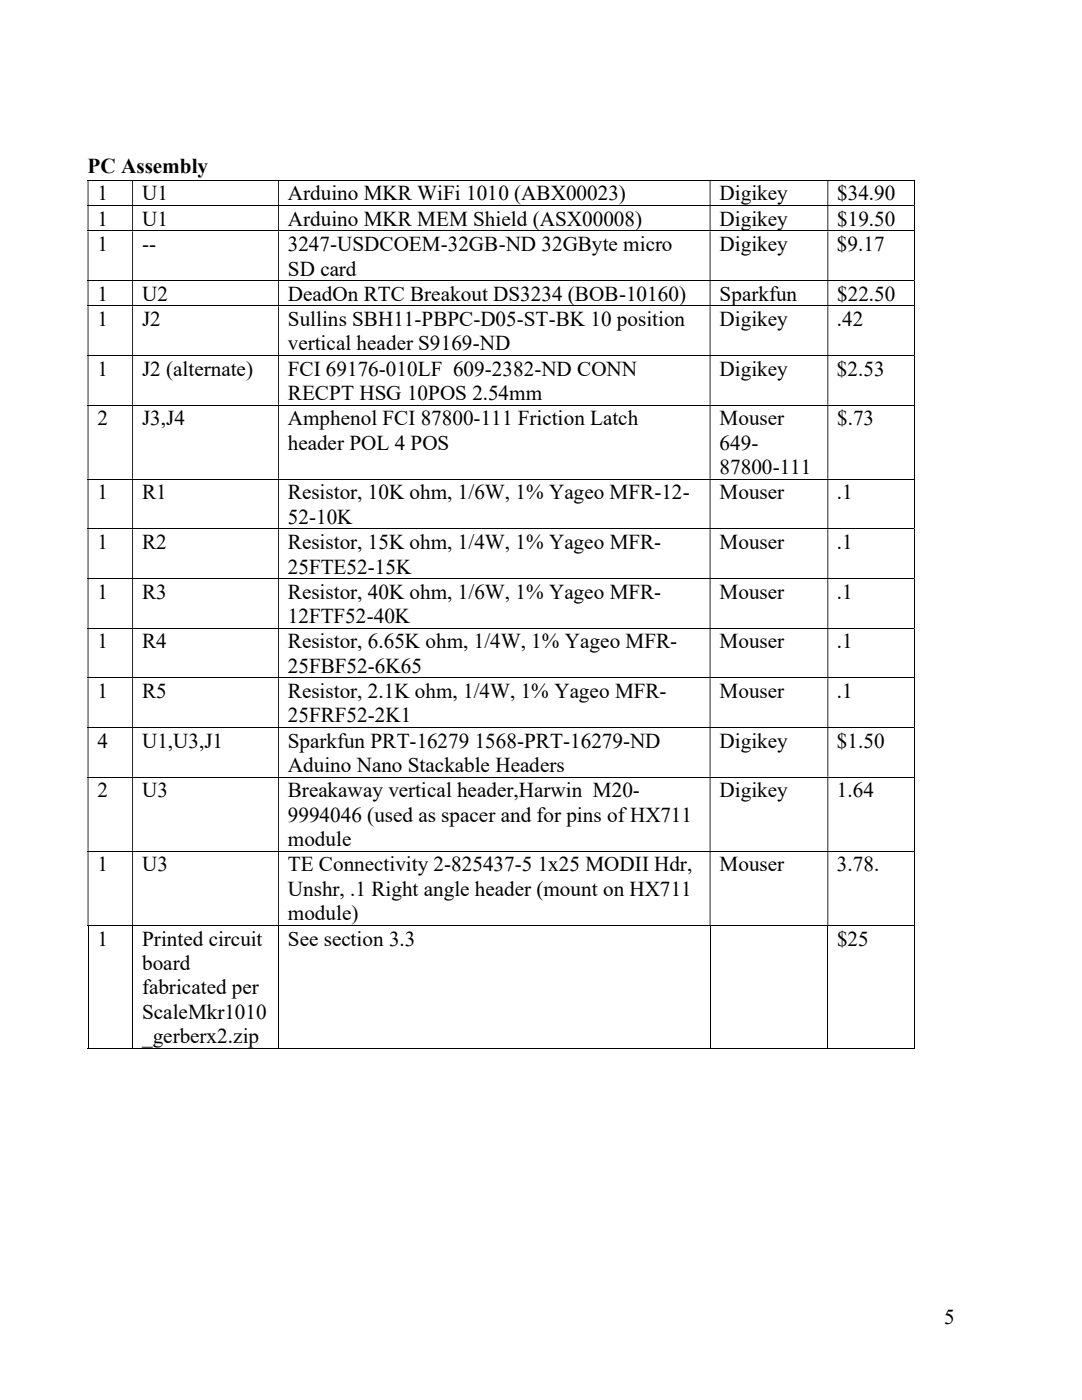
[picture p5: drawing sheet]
<svg xmlns="http://www.w3.org/2000/svg" width="216mm" height="279mm" viewBox="0 0 216 279" stroke-linecap="round" stroke-linejoin="round" font-family="sans-serif">
<defs><g id="words">
<g font-size="4.2">
<text x="17.5" y="34.6">PC Assembly</text>
<text x="19.5" y="40">1</text>
<text x="28.4" y="40">U1</text>
<text x="57.4" y="40">Arduino MKR WiFi 1010 (ABX00023)</text>
<text x="143.6" y="40">Digikey</text>
<text x="167" y="40">$34.90</text>
<text x="19.5" y="45.1">1</text>
<text x="28.4" y="45.1">U1</text>
<text x="57.4" y="45.1">Arduino MKR MEM Shield (ASX00008)</text>
<text x="143.6" y="45.1">Digikey</text>
<text x="167" y="45.1">$19.50</text>
<text x="19.5" y="50.1">1</text>
<text x="28.3" y="50.1">--</text>
<text x="57.4" y="50.1">3247-USDCOEM-32GB-ND 32GByte micro</text>
<text x="143.6" y="50.1">Digikey</text>
<text x="167" y="50.1">$9.17</text>
<text x="57.4" y="55">SD card</text>
<text x="19.5" y="60">1</text>
<text x="19.5" y="65.1">1</text>
<text x="28.3" y="65.1">J2</text>
<text x="28.4" y="60">U2</text>
<text x="57.4" y="60">DeadOn RTC Breakout DS3234 (BOB-10160)</text>
<text x="57.5" y="65.1">Sullins SBH11-PBPC-D05-ST-BK 10 position</text>
<text x="143.6" y="60">Sparkfun</text>
<text x="143.6" y="65.1">Digikey</text>
<text x="167" y="65.1">.42</text>
<text x="167" y="60">$22.50</text>
<text x="57.4" y="69.9">vertical header S9169-ND</text>
<text x="19.5" y="75">1</text>
<text x="28.3" y="75">J2 (alternate)</text>
<text x="57.4" y="75">FCI 69176-010LF 609-2382-ND CONN</text>
<text x="143.6" y="75">Digikey</text>
<text x="167" y="75">$2.53</text>
<text x="57.4" y="79.8">RECPT HSG 10POS 2.54mm</text>
<text x="19.5" y="84.9">2</text>
<text x="28.3" y="84.9">J3,J4</text>
<text x="57.4" y="84.9">Amphenol FCI 87800-111 Friction Latch</text>
<text x="57.4" y="89.7">header POL 4 POS</text>
<text x="143.6" y="84.9">Mouser</text>
<text x="143.6" y="89.7">649-</text>
<text x="167" y="84.9">$.73</text>
<text x="143.6" y="94.6">87800-111</text>
<text x="19.5" y="99.7">1</text>
<text x="28.3" y="99.7">R1</text>
<text x="57.4" y="99.7">Resistor, 10K ohm, 1/6W, 1% Yageo MFR-12-</text>
<text x="143.6" y="99.7">Mouser</text>
<text x="167" y="99.7">.1</text>
<text x="57.4" y="104.5">52-10K</text>
<text x="19.5" y="109.6">1</text>
<text x="28.3" y="109.6">R2</text>
<text x="57.4" y="109.6">Resistor, 15K ohm, 1/4W, 1% Yageo MFR-</text>
<text x="143.6" y="109.6">Mouser</text>
<text x="167" y="109.6">.1</text>
<text x="19.5" y="119.5">1</text>
<text x="28.3" y="119.5">R3</text>
<text x="57.4" y="119.5">Resistor, 40K ohm, 1/6W, 1% Yageo MFR-</text>
<text x="57.4" y="114.5">25FTE52-15K</text>
<text x="143.6" y="119.5">Mouser</text>
<text x="167" y="119.5">.1</text>
<text x="57.4" y="124.4">12FTF52-40K</text>
<text x="19.5" y="129.4">1</text>
<text x="28.3" y="129.4">R4</text>
<text x="57.4" y="129.4">Resistor, 6.65K ohm, 1/4W, 1% Yageo MFR-</text>
<text x="143.6" y="129.4">Mouser</text>
<text x="167" y="129.4">.1</text>
<text x="57.4" y="134.3">25FBF52-6K65</text>
<text x="19.5" y="139.3">1</text>
<text x="28.3" y="139.3">R5</text>
<text x="57.4" y="139.3">Resistor, 2.1K ohm, 1/4W, 1% Yageo MFR-</text>
<text x="143.6" y="139.3">Mouser</text>
<text x="167" y="139.3">.1</text>
<text x="19.5" y="149.2">4</text>
<text x="28.3" y="149.2">U1,U3,J1</text>
<text x="57.4" y="149.2">Sparkfun PRT-16279 1568-PRT-16279-ND</text>
<text x="57.4" y="144.2">25FRF52-2K1</text>
<text x="143.6" y="149.2">Digikey</text>
<text x="167" y="149.2">$1.50</text>
<text x="57.4" y="154.1">Aduino Nano Stackable Headers</text>
<text x="19.5" y="159.1">2</text>
<text x="28.3" y="159.1">U3</text>
<text x="57.4" y="159.1">Breakaway vertical header,Harwin M20-</text>
<text x="143.6" y="159.1">Digikey</text>
<text x="167" y="159.1">1.64</text>
<text x="57.4" y="164">9994046 (used as spacer and for pins of HX711</text>
<text x="19.5" y="173.9">1</text>
<text x="28.3" y="173.9">U3</text>
<text x="57.4" y="173.9">TE Connectivity 2-825437-5 1x25 MODII Hdr,</text>
<text x="57.4" y="168.9">module</text>
<text x="143.6" y="173.9">Mouser</text>
<text x="167" y="173.9">3.78.</text>
<text x="57.4" y="178.8">Unshr, .1 Right angle header (mount on HX711</text>
<text x="57.4" y="183.6">module)</text>
<text x="19.5" y="188.7">1</text>
<text x="28.3" y="188.7">Printed circuit</text>
<text x="57.4" y="188.7">See section 3.3</text>
<text x="167" y="188.7">$25</text>
<text x="28.4" y="193.6">board</text>
<text x="28.4" y="198.5">fabricated per</text>
<text x="28.4" y="203.3">ScaleMkr1010</text>
<text x="28.4" y="208.2">_gerberx2.zip</text>
<text x="188.4" y="264.2">5</text>
</g>
</g></defs>
<g fill="none" stroke="#000" stroke-width=".2">
<path d="M17.5 36h164.9M182.5 36.1v4.8M17.5 41h164.9M17.5 46.1h164.9M17.5 56h164.9M182.5 41.1v4.9M182.5 46.2v9.7M182.5 56.1v4.9M17.5 61h164.9M17.5 71h164.9M182.5 61.1v9.8M182.5 71v9.8"/>
<path d="M17.5 80.9h164.9M17.5 95.6h164.9M182.5 80.9v14.6M182.5 95.7v9.8M17.5 105.5h164.9M17.5 115.5h164.9M182.5 105.6v9.8M182.5 115.6v9.7M17.5 125.4h164.9M17.5 135.3h164.9M182.5 125.5v9.7M182.5 135.4v9.7"/>
<path d="M17.5 145.2h164.9M17.5 155.1h164.9M182.5 145.3v9.7M182.5 155.2v14.6M17.5 169.9h164.9M182.5 170v14.6M17.5 184.7h164.9M17.6 184.7v24.6M26.5 184.7v24.6M55.6 184.7v24.6M141.7 184.7v24.6M165.2 184.7v24.6"/>
<path d="M182.5 184.7v24.6M17.5 209.2h8.9M26.5 209.2h29M55.7 209.2h85.9M141.8 209.2h23.3M165.3 209.2h17.1"/>
</g>
<g fill="#000">
<path d="M182.4 35.9h.2v.2h-.2zM17.5 36.1h.2v4.8h-.2zM26.4 36.1h.1v4.8h-.1zM55.5 36.1h.2v4.8h-.2zM141.6 36.1h.2v4.8h-.2zM165.1 36.1h.2v4.8h-.2z" fill-rule="evenodd"/>
<path d="M182.4 40.9h.2v.2h-.2zM17.5 41.1h.2v4.9h-.2zM26.4 41.1h.1v4.9h-.1zM55.5 41.1h.2v4.9h-.2zM141.6 41.1h.2v4.9h-.2zM165.1 41.1h.2v4.9h-.2z" fill-rule="evenodd"/>
<path d="M182.4 46h.2v.2h-.2zM17.5 46.2h.2v9.7h-.2zM26.4 46.2h.1v9.7h-.1zM55.5 46.2h.2v9.7h-.2zM141.6 46.2h.2v9.7h-.2zM165.1 46.2h.2v9.7h-.2z" fill-rule="evenodd"/>
<path d="M182.4 55.9h.2v.2h-.2zM17.5 56.1h.2v4.9h-.2zM26.4 56.1h.1v4.9h-.1zM55.5 56.1h.2v4.9h-.2zM141.6 56.1h.2v4.9h-.2zM165.1 56.1h.2v4.9h-.2z" fill-rule="evenodd"/>
<path d="M182.4 61h.2v.1h-.2zM17.5 61.1h.2v9.8h-.2zM26.4 61.1h.1v9.8h-.1zM55.5 61.1h.2v9.8h-.2zM141.6 61.1h.2v9.8h-.2zM165.1 61.1h.2v9.8h-.2z" fill-rule="evenodd"/>
<path d="M182.4 70.9h.2v.1h-.2zM17.5 71h.2v9.8h-.2zM26.4 71h.1v9.8h-.1zM55.5 71h.2v9.8h-.2zM141.6 71h.2v9.8h-.2zM165.1 71h.2v9.8h-.2z" fill-rule="evenodd"/>
<path d="M182.4 80.8h.2v.1h-.2zM17.5 80.9h.2v14.6h-.2zM26.4 80.9h.1v14.6h-.1zM55.5 80.9h.2v14.6h-.2zM141.6 80.9h.2v14.6h-.2zM165.1 80.9h.2v14.6h-.2z" fill-rule="evenodd"/>
<path d="M182.4 95.5h.2v.2h-.2zM17.5 95.7h.2v9.8h-.2zM26.4 95.7h.1v9.8h-.1zM55.5 95.7h.2v9.8h-.2zM141.6 95.7h.2v9.8h-.2zM165.1 95.7h.2v9.8h-.2z" fill-rule="evenodd"/>
<path d="M182.4 105.5h.2v.1h-.2zM17.5 105.6h.2v9.8h-.2zM26.4 105.6h.1v9.8h-.1zM55.5 105.6h.2v9.8h-.2zM141.6 105.6h.2v9.8h-.2zM165.1 105.6h.2v9.8h-.2z" fill-rule="evenodd"/>
<path d="M182.4 115.4h.2v.2h-.2zM17.5 115.6h.2v9.7h-.2zM26.4 115.6h.1v9.7h-.1zM55.5 115.6h.2v9.7h-.2zM141.6 115.6h.2v9.7h-.2zM165.1 115.6h.2v9.7h-.2z" fill-rule="evenodd"/>
<path d="M182.4 125.3h.2v.2h-.2zM17.5 125.5h.2v9.7h-.2zM26.4 125.5h.1v9.7h-.1zM55.5 125.5h.2v9.7h-.2zM141.6 125.5h.2v9.7h-.2zM165.1 125.5h.2v9.7h-.2z" fill-rule="evenodd"/>
<path d="M182.4 135.2h.2v.2h-.2zM17.5 135.4h.2v9.7h-.2zM26.4 135.4h.1v9.7h-.1zM55.5 135.4h.2v9.7h-.2zM141.6 135.4h.2v9.7h-.2zM165.1 135.4h.2v9.7h-.2z" fill-rule="evenodd"/>
<path d="M182.4 145.1h.2v.2h-.2zM17.5 145.3h.2v9.7h-.2zM26.4 145.3h.1v9.7h-.1zM55.5 145.3h.2v9.7h-.2zM141.6 145.3h.2v9.7h-.2zM165.1 145.3h.2v9.7h-.2z" fill-rule="evenodd"/>
<path d="M182.4 155h.2v.2h-.2zM17.5 155.2h.2v14.6h-.2zM26.4 155.2h.1v14.6h-.1zM55.5 155.2h.2v14.6h-.2zM141.6 155.2h.2v14.6h-.2zM165.1 155.2h.2v14.6h-.2z" fill-rule="evenodd"/>
<path d="M182.4 169.8h.2v.2h-.2zM17.5 170h.2v14.6h-.2zM26.4 170h.1v14.6h-.1zM55.5 170h.2v14.6h-.2zM141.6 170h.2v14.6h-.2zM165.1 170h.2v14.6h-.2z" fill-rule="evenodd"/>
</g>
<path d="M182.4 184.6h.2v.1h-.2zM182.4 209.1h.2v.2h-.2z" fill="#000"/>
<use href="#words"/>
</svg>
